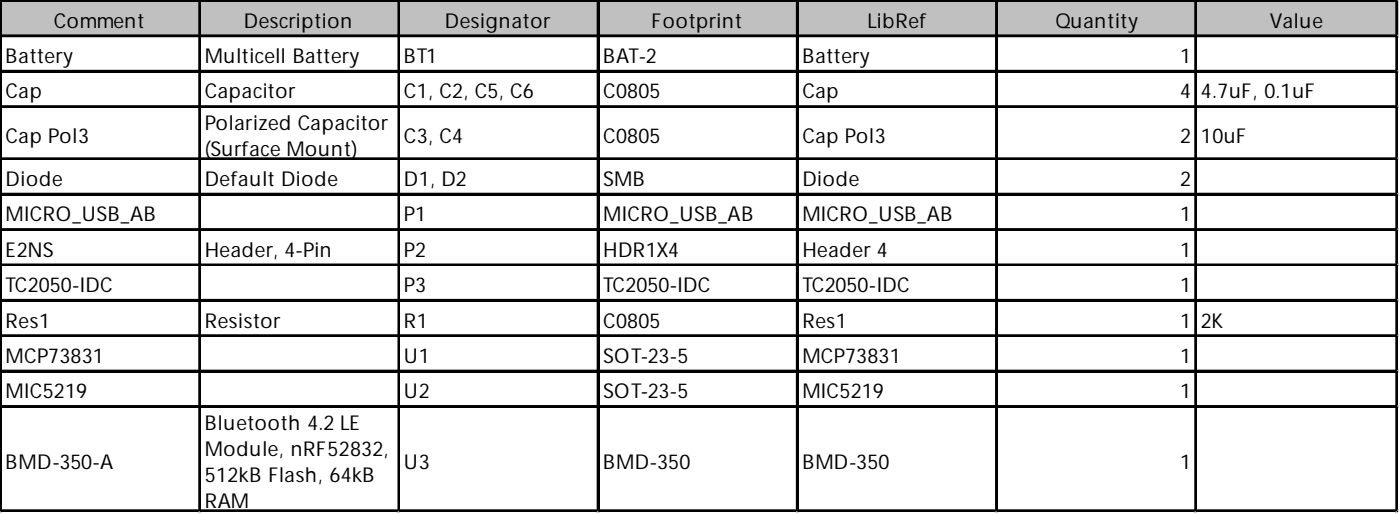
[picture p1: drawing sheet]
<svg xmlns="http://www.w3.org/2000/svg" width="152mm" height="56mm" viewBox="0 0 152 56" stroke-linecap="round" stroke-linejoin="round" font-family="sans-serif">
<defs><g id="words">
<g font-size="2.2">
<text x="5.9" y="3">Comment</text>
<text x="26.5" y="3">Description</text>
<text x="48.3" y="3">Designator</text>
<text x="70.8" y="3">Footprint</text>
<text x="94.2" y="3">LibRef</text>
<text x="114.6" y="3">Quantity</text>
<text x="137.9" y="3">Value</text>
<text x=".6" y="6.8">Battery</text>
<text x=".6" y="10.7">Cap</text>
<text x="22.2" y="6.8">Multicell Battery</text>
<text x="22.2" y="10.7">Capacitor</text>
<text x="43.9" y="6.8">BT1</text>
<text x="43.9" y="10.7">C1, C2, C5, C6</text>
<text x="65.5" y="6.8">BAT-2</text>
<text x="65.5" y="10.7">C0805</text>
<text x="87.1" y="6.8">Battery</text>
<text x="87.1" y="10.7">Cap</text>
<text x="128.2" y="6.8">1</text>
<text x="128.2" y="10.7">4</text>
<text x="130.4" y="10.7">4.7uF, 0.1uF</text>
<text x=".6" y="15.5">Cap Pol3</text>
<text x="22.2" y="14.1">Polarized Capacitor</text>
<text x="22.2" y="16.9">(Surface Mount)</text>
<text x="43.9" y="15.5">C3, C4</text>
<text x="65.5" y="15.5">C0805</text>
<text x="87.1" y="15.5">Cap Pol3</text>
<text x="128.2" y="15.5">2</text>
<text x="130.4" y="15.5">10uF</text>
<text x=".6" y="20.2">Diode</text>
<text x="22.2" y="20.2">Default Diode</text>
<text x="43.9" y="20.2">D1, D2</text>
<text x="65.5" y="20.2">SMB</text>
<text x="87.1" y="20.2">Diode</text>
<text x="128.2" y="20.2">2</text>
<text x=".6" y="24">MICRO_USB_AB</text>
<text x=".6" y="27.8">E2NS</text>
<text x="22.2" y="27.8">Header, 4-Pin</text>
<text x="43.9" y="24">P1</text>
<text x="43.9" y="27.8">P2</text>
<text x="65.5" y="24">MICRO_USB_AB</text>
<text x="65.5" y="27.8">HDR1X4</text>
<text x="87.1" y="24">MICRO_USB_AB</text>
<text x="87.1" y="27.8">Header 4</text>
<text x="128.2" y="24">1</text>
<text x="128.2" y="27.8">1</text>
<text x=".6" y="31.7">TC2050-IDC</text>
<text x=".6" y="35.5">Res1</text>
<text x="22.2" y="35.5">Resistor</text>
<text x="43.9" y="31.7">P3</text>
<text x="43.9" y="35.5">R1</text>
<text x="65.5" y="31.7">TC2050-IDC</text>
<text x="65.5" y="35.5">C0805</text>
<text x="87.1" y="31.7">TC2050-IDC</text>
<text x="87.1" y="35.5">Res1</text>
<text x="128.2" y="31.7">1</text>
<text x="128.2" y="35.5">1</text>
<text x="130.4" y="35.5">2K</text>
<text x=".6" y="39.4">MCP73831</text>
<text x="43.9" y="39.4">U1</text>
<text x="65.5" y="39.4">SOT-23-5</text>
<text x="87.1" y="39.4">MCP73831</text>
<text x="128.2" y="39.4">1</text>
<text x=".6" y="43.2">MIC5219</text>
<text x="22.2" y="46.6">Bluetooth 4.2 LE</text>
<text x="43.9" y="43.2">U2</text>
<text x="65.5" y="43.2">SOT-23-5</text>
<text x="87.1" y="43.2">MIC5219</text>
<text x="128.2" y="43.2">1</text>
<text x=".6" y="50.9">BMD-350-A</text>
<text x="22.2" y="49.5">Module, nRF52832,</text>
<text x="22.2" y="52.3">512kB Flash, 64kB</text>
<text x="43.9" y="50.9">U3</text>
<text x="65.5" y="50.9">BMD-350</text>
<text x="87.1" y="50.9">BMD-350</text>
<text x="128.2" y="50.9">1</text>
<text x="22.2" y="55.1">RAM</text>
</g>
</g></defs>
<path d="M.2 .1h151.6v3.9h-151.6z" fill="#c0c0c0"/>
<g fill="none" stroke="#000" stroke-width=".2">
<path d="M0 0v55.5M.1 0v55.5M.2 0h151.6M.2 .1h151.6M.2 3.8h151.6M.2 3.9h151.6M.2 7.7h151.6M.2 7.8h151.6M.2 11.5h151.6M.2 11.6h151.6M.2 17.2h151.6M.2 17.3h151.6"/>
<path d="M21.6 .2v55.3M21.7 .2v55.3M43.3 .2v55.3M43.4 .2v55.3M64.9 .2v55.3M65 .2v55.3M86.5 .2v55.3M86.6 .2v55.3M108.2 .2v55.3M108.3 .2v55.3M129.8 .2v55.3M129.9 .2v55.3"/>
<path d="M151.6 .2v55.3M151.7 .2v55.3M.2 21h151.6M.2 21.1h151.6M.2 24.8h151.6M.2 24.9h151.6M.2 28.7h151.6M.2 28.8h151.6M.2 32.5h151.6M.2 32.6h151.6M.2 36.3h151.6M.2 36.5h151.6"/>
<path d="M.2 40.2h151.6M.2 40.3h151.6M.2 44h151.6M.2 44.1h151.6M.2 55.3h151.6M.2 55.4h151.6"/>
</g>
<path d="M0 55.5v.1" fill="none" stroke="#d4d4d4" stroke-width=".2"/>
<path d="M0 55.5l.2 .1z" fill="#d4d4d4"/>
<path d="M21.6 55.5v.1" fill="none" stroke="#d4d4d4" stroke-width=".2"/>
<path d="M21.6 55.5l.2 .1z" fill="#d4d4d4"/>
<path d="M43.3 55.5v.1" fill="none" stroke="#d4d4d4" stroke-width=".2"/>
<path d="M43.3 55.5l.2 .1z" fill="#d4d4d4"/>
<path d="M64.9 55.5v.1" fill="none" stroke="#d4d4d4" stroke-width=".2"/>
<path d="M64.9 55.5l.2 .1z" fill="#d4d4d4"/>
<path d="M86.5 55.5v.1" fill="none" stroke="#d4d4d4" stroke-width=".2"/>
<path d="M86.5 55.5l.2 .1z" fill="#d4d4d4"/>
<path d="M108.2 55.5v.1" fill="none" stroke="#d4d4d4" stroke-width=".2"/>
<path d="M108.2 55.5l.2 .1z" fill="#d4d4d4"/>
<path d="M129.8 55.5v.1" fill="none" stroke="#d4d4d4" stroke-width=".2"/>
<path d="M129.8 55.5l.2 .1z" fill="#d4d4d4"/>
<path d="M151.6 55.5v.1" fill="none" stroke="#d4d4d4" stroke-width=".2"/>
<path d="M151.6 55.5l.2 .1z" fill="#d4d4d4"/>
<path d="M151.8 0h.1" fill="none" stroke="#d4d4d4" stroke-width=".2"/>
<path d="M151.8 0l.1 .2z" fill="#d4d4d4"/>
<path d="M151.8 3.8h.1" fill="none" stroke="#d4d4d4" stroke-width=".2"/>
<path d="M151.8 3.8l.1 .2z" fill="#d4d4d4"/>
<path d="M151.8 7.7h.1" fill="none" stroke="#d4d4d4" stroke-width=".2"/>
<path d="M151.8 7.7l.1 .2z" fill="#d4d4d4"/>
<path d="M151.8 11.5h.1" fill="none" stroke="#d4d4d4" stroke-width=".2"/>
<path d="M151.8 11.5l.1 .2z" fill="#d4d4d4"/>
<path d="M151.8 17.2h.1" fill="none" stroke="#d4d4d4" stroke-width=".2"/>
<path d="M151.8 17.2l.1 .2z" fill="#d4d4d4"/>
<path d="M151.8 21h.1" fill="none" stroke="#d4d4d4" stroke-width=".2"/>
<path d="M151.8 21l.1 .2z" fill="#d4d4d4"/>
<path d="M151.8 24.8h.1" fill="none" stroke="#d4d4d4" stroke-width=".2"/>
<path d="M151.8 24.8l.1 .2z" fill="#d4d4d4"/>
<path d="M151.8 28.7h.1" fill="none" stroke="#d4d4d4" stroke-width=".2"/>
<path d="M151.8 28.7l.1 .2z" fill="#d4d4d4"/>
<path d="M151.8 32.5h.1" fill="none" stroke="#d4d4d4" stroke-width=".2"/>
<path d="M151.8 32.5l.1 .2z" fill="#d4d4d4"/>
<path d="M151.8 36.3h.1" fill="none" stroke="#d4d4d4" stroke-width=".2"/>
<path d="M151.8 36.3l.1 .3z" fill="#d4d4d4"/>
<path d="M151.8 40.2h.1" fill="none" stroke="#d4d4d4" stroke-width=".2"/>
<path d="M151.8 40.2l.1 .2z" fill="#d4d4d4"/>
<path d="M151.8 44h.1" fill="none" stroke="#d4d4d4" stroke-width=".2"/>
<path d="M151.8 44l.1 .2z" fill="#d4d4d4"/>
<path d="M151.8 55.3h.1" fill="none" stroke="#d4d4d4" stroke-width=".2"/>
<path d="M151.8 55.3l.1 .2z" fill="#d4d4d4"/>
<use href="#words"/>
</svg>
